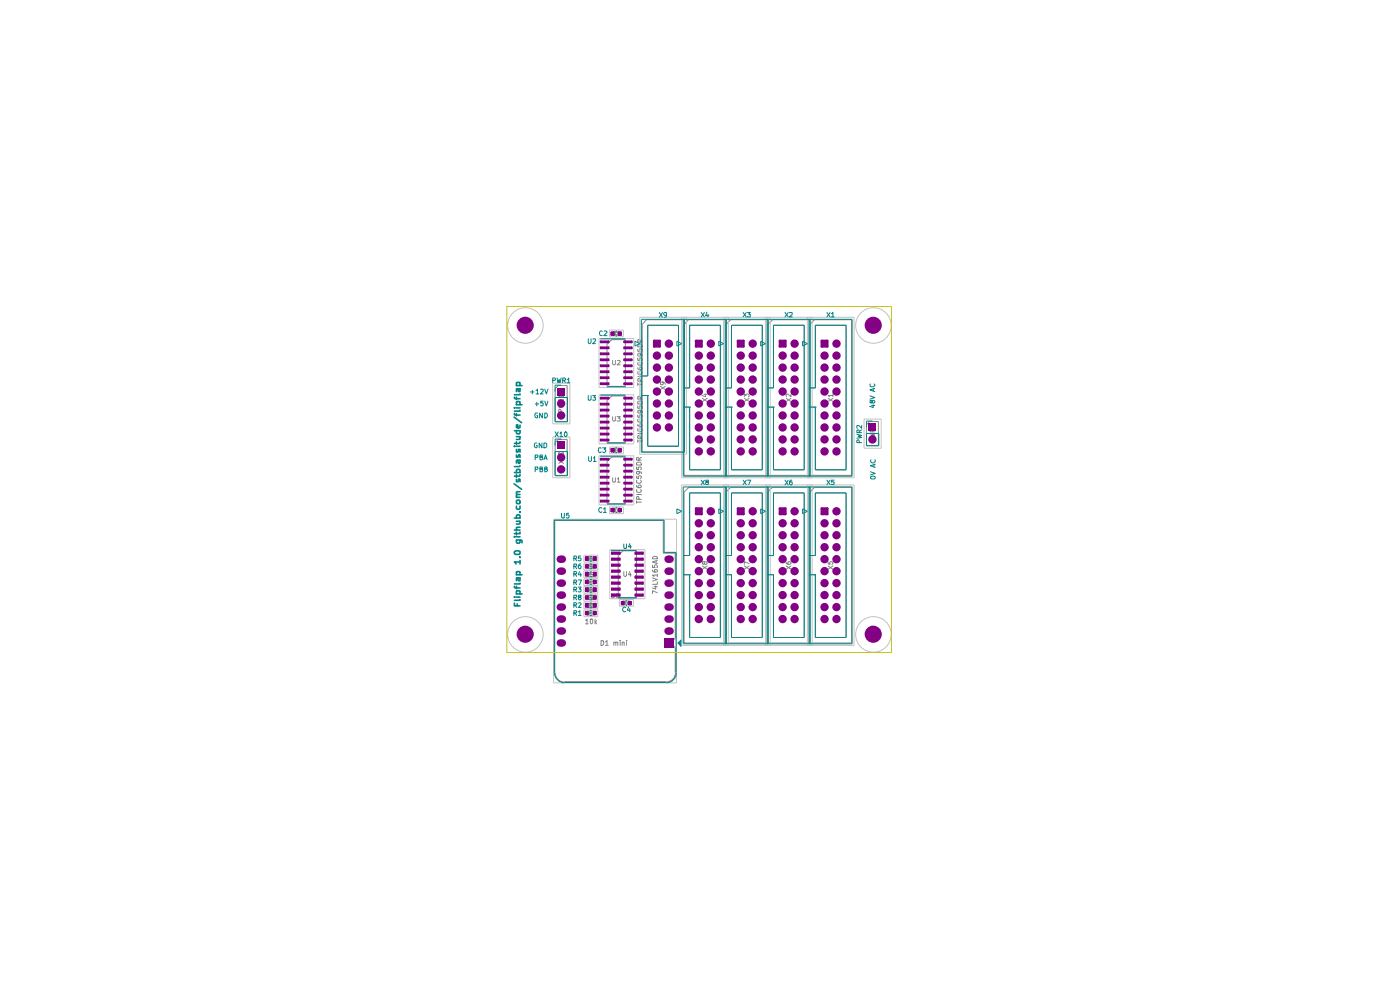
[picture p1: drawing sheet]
<svg xmlns="http://www.w3.org/2000/svg" width="297mm" height="210mm" viewBox="0 0 297 210" stroke-linecap="round" stroke-linejoin="round" font-family="sans-serif">
<g fill="none" stroke="#848484" stroke-width=".21">
<path d="M128.8 73l1-1h2.9v10h-3.9zM130 76.5v.7l.1 .2h.4l.1-.2v-.7M130 70.4h1.6v.7h-1.6zM130.7 70.7l-.2-.1v.4l.2-.1M130.8 70.7l.3-.1-.3 .4h.3M131 76.5h.5l.1 .2-.7 .7h.7M135.3 78l.1 .3 .7 .2 .2-.3-.2-.3h-.4l-.1 .2 .3 .4M135.3 75.9v.6h.4v-.6h.4l.2 .2v.3l-.2 .1M135.3 74.1v.4l.4 .1v-.5h.5l.1 .3-.2 .2M135.3 73.2l.6-.2 .4 .3v.3h-1zM135.3 79.8h1M135.4 78.8l-.1 .4 .2 .2h.6l.2-.3-.2-.3"/>
<path d="M135.4 76.9l-.1 .4 .2 .2h.6l.2-.4-.2-.2M135.7 74.9l.2 .2v.3l-.5 .1-.1-.4 .2-.2 .6 .1 .2 .4M135.8 72.6l-.1-.6-.4 .1v.5h1M136.2 79.8h1.2v-10.8h6.5v25.7h-6.5v-10.8M136.3 72l-.5 .4M145.1 68.8l.9-1h8v33M154 68.8l1-1h7.9v33M162.9 68.8l1-1h7.9v33M171.8 68.8l1-1h7.9v33h-35.6v-33h-7.9l-1 1v27h8.9M117.8 93.9l.6-.7h1.9v7.6h-2.5zM117.8 82.5l.6-.7h1.9v7.6h-2.5zM118.5 95.9l.8-.1 .2 .4-.2 .1h-.6h-.2z"/>
<path d="M118.5 85.7l1 .2-.7 .2 .7 .2-1 .2M118.5 97.6l1 .7M119 87.5v-.6h-.4l-.1 .6h1M119 85.3v-.6h-.4l-.1 .6h1M119.5 97h-1l.3 .4M119.5 84.1h-1l.3 .2M119.5 97.6l-1 .7M119.5 83.7v.6M119.5 96.8v.6M119.5 84.7l-.5 .3M128.8 84.9l1-.9h2.9v9.9h-3.9zM128.8 97.9l1-1h2.9v9.9h-3.9z"/>
<path d="M130 88.4v.8l.1 .1h.4l.1-.1v-.8M130 95.1h1.6v.8h-1.6zM130.7 95.4l-.3 .1 .3 .2M130.8 95.4h.3l-.2 .1 .2 .2h-.3M130.9 88.4h.7l-.4 .3 .4 .2-.1 .4-.6-.1M135 99.1v.5h.5v-.5h.4l.2 .1v.3l-.2 .1M135 98.2l.3-.2h.5l.3 .6h-1.1zM135.3 90v.3l.4 .2 .5-.1a.32 .32 0 0 0 0-.4 .32 .32 0 0 0-.4 0 .32 .32 0 0 0-.1 .4l.2 .1M135.3 88.1v.4l.4 .1v-.5h.5l.1 .3-.2 .2M135.3 86.1v.5h.4v-.5h.4l.2 .2v.2l-.2 .1M135.3 85.3l.2-.2h.6l.2 .6h-1zM135.3 81.2v.6"/>
<path d="M135.3 93.3v.5M135.3 81.5h1M135.3 93.6h1M135.3 91.9h1M135.4 90.9l-.1 .5a.52 .52 0 0 0 .6 .1 .52 .52 0 0 0 .3-.6h-.1M135.4 88.9l-.1 .5a.52 .52 0 0 0 .6 .2 .52 .52 0 0 0 .3-.6l-.1-.1M135.5 100l.1 .1v.4h-.6v-.4l.2-.1 .8 .2 .1 .3M135.5 97.6v-.4l-.1-.2-.4 .1v.5h1.1M135.7 87l.2 .1v.4h-.6v-.4l.2-.1 .7 .2 .1 .3M135.8 80.9l-.1-.6h-.2l-.2 .1v.5h1M135.8 93v-.5l-.2-.1-.3 .1v.5h1M135.8 84.7v-.5l-.2-.1-.3 .1v.5h1"/>
<path d="M136.1 97l-.6 .4M136.2 83.9h1.2M136.3 84.1l-.5 .3M137.4 83.9h.1M140.1 82l1 .6M140.5 81l.2 .3-.1 .3-.5-.1 .1-.4a.61 .61 0 0 1 .9 .4M141.1 82l-1 .6M145.1 82.3h1.2v-13.3h6.5v30.6h-6.5v-13.2M145.1 86.4h1.2M146.3 86.4h.1M149 84.5l1 .7M149.3 83.6h.7"/>
<path d="M149.7 83.6v.6l-.8-.3M150 84.5l-1 .7M154 82.3h1.2v-13.3h6.5v30.6h-6.5v-13.2M154 86.4h1.2M155.2 86.4h.1M157.9 84.2v-.6l.3 .3 .3-.3h.3l.1 .5-.2 .1M157.9 84.5l1 .7M158.9 84.5l-1 .7M162.9 82.3h1.2v-13.3h6.5v30.6h-6.5v-13.2M162.9 86.4h1.2M164.1 86.4h.1M166.8 84.5l1 .7"/>
<path d="M167.8 83.6v.6l-.8-.6h-.2l.1 .6M167.8 84.5l-1 .7M171.8 82.3h1.2v-13.3h6.5v30.6h-6.5v-13.2M171.8 86.4h1.2M173 86.4h.1M175.7 84.5l1 .7M176.7 83.9h-1l.2 .3M176.7 84.5l-1 .7M176.7 83.6v.6M184.5 89.4h1.8v5.1h-2.5v-4.4zM184.6 92l1 .3-.8 .2 .8 .1-1 .3M185.1 93.8l-.1-.6h-.3l-.1 .6h1"/>
<path d="M185.1 91.6l-.1-.5h-.3l-.1 .5h1M185.6 90.1v.7l-.8-.7-.2 .1 .1 .5M185.6 91.1l-.5 .3M124.5 118.1h1.7v.9h-1.7zM124.5 119.7h1.7v.9h-1.7zM125.1 118.6l.2-.2-.2-.1v.4M125.2 118.6l.1 .1M125.7 118.3h-.2l.2 .4h-.2M130 101.3v.8l.1 .2h.4l.1-.2v-.8M130 107.8h1.6v.8h-1.6zM130.7 108.1h-.2v.3h.2M130.8 108.2l.2-.1v.3"/>
<path d="M130.8 108.4h.3M131 101.6l.2-.3v1M131 102.3h.6M131.1 117.9l1.1-1.1h2.8v9.9h-3.9zM135 103v.3l.5 .2 .5-.1a.32 .32 0 0 0-.1-.5 .32 .32 0 0 0-.4 0 .32 .32 0 0 0 0 .5l.1 .1M135 101v.4l.5 .1v-.5h.5l.1 .3-.2 .2M135 106.3v.5M135 106.5h1.1M135 104.9h1.1M135.1 103.9l-.1 .4a.52 .52 0 0 0 .7 .2 .52 .52 0 0 0 .3-.6h-.1M135.1 101.9l-.1 .5a.52 .52 0 0 0 .7 .1 .52 .52 0 0 0 .3-.6h-.1M135.5 105.9v-.4l-.1-.2-.4 .1v.5h1.1"/>
<path d="M138.4 119.9v.5h.5v-.4l.4-.2 .1 .2v.4M138.4 118.3l.3-.3h.5l.2 .2v.3h-1zM139.2 119v.5M139.4 118.9l-1 .3 1 .3M145.1 117.9h1.2v-13.3h6.5v30.6h-6.5v-13.3M149.4 119.3l.2-.2 .4 .2-.1 .3-.3 .1-.3-.6-.3 .1v.4l.3 .1 .1-.2M154 117.9h1.2v-13.3h6.5v30.6h-6.5v-13.3M154 104.4l1-1h7.9v33M158.9 119.5l-1-.4v.6M162.9 117.9h1.2v-13.3h6.5v30.6h-6.5v-13.3M162.9 104.4l.9-1h8v33M166.8 119.2v.3l.4 .2 .5-.1 .1-.3-.5-.2-.2 .2 .2 .4"/>
<path d="M171.8 117.9h1.2v-13.3h6.5v30.6h-6.5v-13.3M171.8 104.4l1-1h7.9v33h-35.6v-32l1-1h7.9v33M175.7 119.2v.4l.4 .1v-.5h.5l.1 .3-.2 .2M124.2 131.6l.3-.3v1M124.2 132.3h.6M124.5 128h1.7v.9h-1.7zM124.5 129.6h1.7v.9h-1.7zM124.5 121.4h1.7v.9h-1.7zM124.5 123h1.7v.9h-1.7zM124.5 124.7h1.7v.9h-1.7zM124.5 126.3h1.7v.9h-1.7zM125.1 128.5l.2-.1v-.2h-.2v.4"/>
<path d="M125.1 130.1l.2-.2h-.2v.4M125.1 125.2l.2-.2-.2-.1v.4M125.1 126.8l.2-.2h-.2v.4M125.1 123.5l.2-.2h-.2v.4M125.1 121.9l.2-.2-.2-.1v.4M125.1 120.2l.2-.2h-.2v.4M125.2 128.5l.1 .1M125.2 130.1l.1 .2M125.2 125.2l.1 .1M125.2 126.8l.1 .2M125.2 123.5l.1 .2M125.2 121.9l.1 .1"/>
<path d="M125.2 120.2l.1 .2M125.3 131.3h.3l.1 .2v.6l-.1 .2-.4-.2zM125.4 124.9h.3v.4h-.3M125.4 123.3h.3l-.2 .4M125.5 128.3l.2-.1-.3 .4h.3M125.5 130l.1-.1v.4M125.5 126.8v-.2h.2l-.2 .4h.2l-.1-.2M125.5 130.3h.2M125.6 121.6l-.1 .3h.2M125.7 120h-.2v.4h.2v-.2h-.2M125.7 121.8v.2M126.2 131.3v1"/>
<path d="M126.3 131.9l.3 .4M126.6 131.7l-.4 .3M127.5 135.9h.4a.59 .59 0 0 1 .2 .6 .59 .59 0 0 1-.6 .4zM128.4 136.1l.4-.2v1M128.4 136.9h.6M129.7 125.9l.1 .9h.4l.1-.9M130.2 136.3l.4-.1v.7M130.2 136.2v.7M130.6 136.3l.5-.1v.7M131.2 125.9h-.4l-.1 .4 .4-.1 .2 .2-.1 .4-.5-.1M131.6 135.9v.1M131.6 136.2v.7"/>
<path d="M132 136.3l.4-.1v.7M132 136.2v.7M132.1 127.5h1.6v.8h-1.6zM132.3 121.2v.9l.2 .2 .4-.2v-.9M132.9 127.8h-.3v.3h.3M132.9 135.9v.1M132.9 136.2v.7M133.1 127.7v.3h.2M133.2 127.9v.2M133.6 121.2l-.3 .7h.6M133.8 121.6v.7M138.4 122.6l1 .3-1 .4"/>
<path d="M138.4 120.9l.3 .4h.7v-.5l-.5 .1v.3l.1 .1M138.8 124.5h.6M139.1 124.3v.7l-.7-.3M139.4 125.7l-1-.4v.6M139.4 123.4v.5h-1M139.4 122h-1l.4 .3M139.4 121.7v.6M145.1 121.9h1.2M146.3 121.9h.1M149 120.1l1 .6M150 120.1l-1 .6M154 121.9h1.2"/>
<path d="M155.2 121.9h.1M157.9 120.1l1 .6M158.9 120.1l-1 .6M162.9 121.9h1.2M164.1 121.9h.1M166.8 120.1l1 .6M167.8 120.1l-1 .6M171.8 121.9h1.2M173 121.9h.1M175.7 120.1l1 .6M176.7 120.1l-1 .6M117.7 142.7v-32.3h23v6.9h2.6v18.1l-1 1 1 1v5.3"/>
<path d="M117.8 142.7a2 2 0 0 0 1.9 2M119.7 144.6h21.6M143.3 142.7a2 2 0 0 1-2 2"/>
</g>
<g fill="none" stroke="#c2c2c2" stroke-width=".21">
<path d="M127.1 71.8h7.3v10.4h-7.3zM129.3 70h2.9v1.5h-2.9zM144.6 67.3v34h36.6v-34h-45.5v29h9.9v-29M153.5 67.3v34M154.5 67.3v34M162.4 67.3v34M163.4 67.3v34M171.3 67.3v34M172.3 67.3v34M117.3 81.3h3.6v8.6h-3.6zM117.3 92.7h3.6v8.6h-3.6zM127.1 83.7h7.3v10.4h-7.3z"/>
<path d="M127.1 96.7h7.3v10.4h-7.3zM129.3 94.8h2.9v1.5h-2.9zM183.3 88.9h3.6v6.2h-3.6zM117.4 110.1h26.1v34.8h-26.1zM123.9 117.8h2.9v1.4h-2.9zM123.9 119.5h2.9v1.4h-2.9zM129.3 107.5h2.9v1.5h-2.9zM129.4 116.6h7.4v10.4h-7.4zM144.6 102.9h36.6v34h-36.6zM153.5 102.9v34M154.5 102.9v34M162.4 102.9v34"/>
<path d="M163.4 102.9v34M171.3 102.9v34M172.3 102.9v34M123.9 126.1h2.9v1.4h-2.9zM123.9 121.1h2.9v1.4h-2.9zM123.9 122.8h2.9v1.4h-2.9zM123.9 124.4h2.9v1.4h-2.9zM123.9 127.7h2.9v1.4h-2.9zM123.9 129.4h2.9v1.4h-2.9zM131.4 127.2h3v1.4h-3z"/>
<circle cx="111.5" cy="69" r="3.8"/>
<circle cx="185.3" cy="69" r="3.8"/>
<circle cx="111.5" cy="134.6" r="3.8"/>
<circle cx="185.3" cy="134.6" r="3.8"/>
</g>
<g fill="none" stroke="#008484" stroke-width=".21">
<path d="M124.8 71.9v.8l.2 .2 .4-.3v-.7M125.8 72l.4-.1 .1 .4-.6 .6h.6M127.3 71.9h5.4M127.8 70.3a.45 .45 0 0 0-.6 .4 .45 .45 0 0 0 .6 .4M128.2 70.3l.3-.1 .3 .3-.7 .7h.7M130.6 70.3h.3M130.6 71.3h.3M134.7 72.4l1 .5-1 .5zM136.1 79.8h1.3v-10.8h6.5v25.7h-6.5v-10.8M139.9 66.3l.6 1M140.5 66.3l-.6 1M141.4 66.7l-.1 .2h-.3l-.2-.4 .2-.2 .4 .1v.7l-.4 .2"/>
<path d="M143.6 72.4l1 .5-1 .5zM144.9 67.7v33.3h35.9v-33.3h-44.7v28.2h9.1v-28.2M148.8 66.3l.6 .9M149.4 66.3l-.6 .9M149.9 66.2l-.2 .8h.7M150.2 66.6v.6M152.5 72.4l1 .5-1 .5zM153.8 67.7v33.3M154.1 67.7v33.3M157.6 66.3l.7 .9M158.3 66.3l-.7 .9M158.6 66.3h.6l-.4 .3 .4 .1v.4h-.6"/>
<path d="M161.4 72.4l1 .5-1 .5zM162.7 67.7v33.3M163 67.7v33.3M166.5 66.3l.7 .9M167.2 66.3l-.7 .9M167.5 66.4h.6v.3l-.6 .5h.6M170.3 72.4l1 .5-1 .5zM171.6 67.7v33.3M171.9 67.7v33.3M175.4 66.3l.7 .9M176.1 66.3l-.7 .9M176.4 66.5l.3-.2v.9"/>
<path d="M176.4 67.2h.6M112.5 83.1h.8M112.9 82.8v.8M113.5 97l.6-.1v-.3l-.6-.1v1M113.5 99.6h.5l.1-.2-.1-.3h-.5v1M113.5 85.7h.8M113.7 82.8l.3-.3v1.1M113.7 83.6h.6M113.9 94h-.4l-.1 .2v.5l.3 .3 .3-.2v-.3h-.2M113.9 85.3v.8M114 87.6h-.4a.52 .52 0 0 0-.1 .7 .52 .52 0 0 0 .5 .3v-.5h-.1M114.6 96.9h.4l.1-.3-.5-.1v1h.4l.1-.3-.2-.3"/>
<path d="M114.6 99.5h.4l.1-.4h-.5v1h.4l.1-.4-.2-.2M114.7 82.6l.4-.1 .1 .5-.6 .6h.6M115 94v1l-.6-1v1M115.1 87.6v1l-.6-1v1M115.2 85.1h-.5v.4h.5v.4l-.1 .2h-.3l-.1-.2M115.4 94h.4l.2 .2v.5l-.3 .3h-.3zM115.4 97.5l.3-1 .4 1M115.5 97.2h.5M115.6 82.5l.3 1.1 .3-1.1M115.6 85.1l.3 1 .3-1M115.6 87.6h.3l.3 .5-.4 .5h-.2zM115.6 99.5h.4v-.4h-.4v1h.3l.3-.3-.3-.3"/>
<path d="M117.3 80.7h.5l.1-.4-.6-.1v1M117.8 91.6l.6 1M117.8 84.3h2.6v5.2h-2.6zM117.8 95.8h2.6v5.1h-2.6zM118.2 80.2l.2 1 .2-.7 .2 .7 .2-1M118.4 91.6l-.6 1M118.8 91.9l.2-.3v1M118.8 92.6h.6M119 81.7h-1.2v1.4M119 93.1h-1.2v1.4M119.4 80.7h.5l.1-.4-.2-.1h-.4v1M119.6 80.7l.4 .5"/>
<path d="M119.8 91.7l.2-.1a.55 .55 0 0 1 .3 .5 .55 .55 0 0 1-.3 .5l-.3-.3zM120.3 80.5l.3-.3v1M120.3 81.2h.6M124.8 83.9v.9l.2 .1 .4-.2v-.8M124.9 96.9v.8l.2 .2 .4-.2v-.8M125.7 83.9h.6l-.3 .4 .3 .1v.4h-.6M125.9 97.2l.3-.3v1M125.9 97.9h.6M127.3 96.8h5.4M127.3 83.8h5.4M127.5 95.1l-.4-.1a.52 .52 0 0 0-.2 .6 .52 .52 0 0 0 .6 .3v-.1M127.8 95h.7l-.3 .3 .3 .2v.3l-.2 .2-.5-.2"/>
<path d="M128.8 94h3.9M128.8 82h3.9M130.6 96h.3M130.6 95h.3M136.1 83.9h1.3M137.4 83.9h.1M144.9 82.3h1.4v-13.3h6.5v30.6h-6.5v-13.2M144.9 86.4h1.4M146.3 86.4h.1M153.8 82.3h1.4v-13.3h6.5v30.6h-6.5v-13.2M153.8 86.4h1.4M155.2 86.4h.1"/>
<path d="M162.7 82.3h1.4v-13.3h6.5v30.6h-6.5v-13.2M162.7 86.4h1.4M164.1 86.4h.1M171.6 82.3h1.4v-13.3h6.5v30.6h-6.5v-13.2M171.6 86.4h1.4M173 86.4h.1M181.8 92.1l1 .3-.8 .1 .8 .3-1 .2M182.3 93.9l-.1-.5h-.4v.5h1M182.3 91.8v-.4l-.2-.2-.3 .1v.5h1M182.8 90.3v.5l-.6-.5h-.4l.1 .5M182.8 91.2l-.5 .3M183.8 91.9h2.6v2.7h-2.6z"/>
<path d="M184.6 84l1 .3-1 .4M184.7 81.4l-.1 .5 .2 .1h.5l.3-.2-.2-.4M184.7 97.5v.4l.4 .3 .6-.2-.1-.5M184.9 86h.7M185 85.1l.2-.2 .4 .2-.1 .3-.3 .1-.4-.6-.2 .1v.4l.2 .1 .2-.2M185.1 89.3h-1.3v1.4M185.2 85.8v.6l-.7-.2M185.2 82.5v.5M185.4 98.5v.6M185.6 82.4l-1 .3 1 .4M185.7 98.5l-1 .3 1 .3M161.7 104.6v30.6h-6.5"/>
<path d="M163 103.3v33.3M164.1 104.6h6.5v30.6h-6.5M166.5 101.9l.7 1M167.2 101.9l-.7 1M168 101.9h-.3l-.2 .4v.3l.4 .3 .2-.2v-.4l-.4-.1-.2 .2M170.3 107.9l1 .6-1 .5zM171.6 117.9h1.4v-13.3h6.5v30.6h-6.5v-13.3M171.6 103.3v33.3M171.9 103.3v33.3M175.4 101.9l.7 .9M176.1 101.9l-.7 .9M177 101.9h-.6v.4h.6v.4h-.6"/>
<path d="M184.7 100.1l1 .3-1 .4M184.7 101.1h.9l.1 .3-.2 .2h-.6l-.2-.3zM143.8 136.4l.6-.6v1.3zM144.9 136.6h35.9v-33.3h-18.1v33.3M146.3 135.2h6.5M164.1 121.9h.1M171.6 121.9h1.4M173 121.9h.1"/>
</g>
<g fill="none" stroke="#008484" stroke-width=".34">
<path d="M109 88.5l1.7 1.2M109.1 94.7h.1M109.1 91.4h1.2v.5l-.2 .1h-.4l-.1-.1v-.5M109.1 87.7v.3l.2 .1h1M109.1 86.5h.1M109.1 84.2v.3l.2 .1h1M109.6 96.5v.4l.1 .1 .3-.1v-.4h.3v.5M109.6 95.3v.5l.1 .1 .3-.2v-.4h.3v.6M109.6 84.2v.5M109.6 87.7v.5M109.6 93.7v.5M109.6 94.7h.7"/>
<path d="M109.6 92.6h.7M109.6 86.5h.7M109.8 97.6l.1 .5 .2 .2 .2-.1v-.6l-.7 .1v.5M109.8 82.5l.2 .6h.3v-.6h-.7v.6M110.2 92.6l.1 .5-.7 .1M110.3 98.8l-.2 .2h-1M110.3 93.7v.3l-.2 .1h-1M110.3 90.2v.5l-.2 .1-.5-.1v-.5l.2-.1 .2 .7M110.3 87v.2h-1.2M110.3 85.8v-.5h-.7v.5h1.1M110.3 83.6v.1h-1.2M110.3 81.8v-.6h-.7v.6h1.1"/>
<path d="M109 102.6l1.7 1.2M109.1 117l.5-.2 .6 .1 .1 .5-.2 .2h-.8l-.2-.2zM109.1 113.9h.1M109.1 109.9h1.2v-.5l-.2-.2h-.4l-.1 .2v.5M109.1 100.2h1.2v-.5l-.2-.1h-.4l-.1 .1v.5M109.1 112.4h1.2M109.6 107.4v.5l.1 .1h.4l.2-.1v-.5M109.6 106.3l.1-.2h.4l.2 .2v.4l-.2 .1h-.4l-.1-.1zM109.6 101.7v.5h.3l.1-.5 .1-.1 .2 .1v.5M109.6 100.7v.6M109.6 112.9v.6M109.6 113.9h.7"/>
<path d="M109.6 110.6h.7M109.6 105.5h.7M110.2 118.2h.1M110.2 110.6l.1 .5-.7 .1M110.2 108.6h.1M110.3 119.2h-1.2l.4 .4M110.3 114.6v.5l-.2 .1h-.4l-.1-.1v-.5h1l.1 .1v.4M110.3 112.9v.3h-1.2M110.3 111.8l-.7 .1v.5M110.3 104.9l-.7 .1v.5M110.3 104.3l-.7 .1v.4l.1 .1M110.3 100.7v.2l-.2 .1h-1"/>
<path d="M110.3 118.9v.7M109.1 127.9v.6h1.2M109.1 126.7h.1M109.1 124.4v.2l.2 .1h1M109.6 126.7h.7M109.6 124.4v.5M109.7 128.1v.4M109.8 122.6l.2 .6h.3v-.6h-.7v.6M110.3 127.2v.1h-1.2M110.3 126v-.6h-.7v.6h1.1M110.3 123.7v.2h-1.2M110.3 121.9v-.6h-.7v.6h1.1"/>
</g>
<path d="M143.8 136.4l.6-.6v1.3z" fill="#008484"/>
<g fill="none" stroke="#008484" stroke-width=".21">
<path d="M119.1 108.9v.7l.3 .3 .3-.1v-.9M120.6 108.9h-.4l-.1 .4h.5v.5h-.5M121.7 118.4h.6v-.3l-.1-.2h-.5v1.1M122 118.4l.3 .6M123.2 119.6h-.3l-.2 .5 .1 .5h.3l.2-.5-.2-.1-.4 .1M123.2 117.9h-.4l-.1 .5h.5l.1 .4-.2 .2-.4-.1M125.1 119h.5M125.1 118h.5M125.1 119.6h.5M127.7 107.8l-.4-.1-.3 .4 .3 .6 .4-.2M128 107.9l.4-.2v1M128 108.7h.6"/>
<path d="M128.8 106.9h3.9M129.6 116.8h5.4M130.6 108.7h.3M130.6 107.7h.3M132.3 115.4l.1 .9h.4l.1-.9M133.6 115.3l-.3 .7h.6M133.8 115.7v.6M143.6 107.9l1 .6-1 .5zM144.9 117.9h1.4v-13.3h6.5v30.6M148.8 101.9l.6 .9M149.4 101.9l-.6 .9M149.9 102.3l-.2-.3 .2-.1h.3l.1 .3-.6 .2 .2 .4 .4-.1v-.3l-.2-.1"/>
<path d="M152.5 107.9l1 .6-1 .5zM153.8 103.3v33.3M154.1 103.3v33.3M157.6 101.9l.7 .9M158.3 101.9l-.7 .9M158.6 101.9h.7l-.5 .9M161.4 107.9l1 .6-1 .5zM161.7 104.6h-6.5v13.3h-1.4M163 103.3h-18.1v33.3M164.1 104.6v13.3h-1.4M121.7 123.5h.6v-.3l-.1-.2h-.5v1M121.7 125h.6v-.3l-.1-.2h-.5v1.1"/>
<path d="M121.7 126.7h.5l.1-.1v-.4h-.6v1.1M121.7 121.7h.6v-.3l-.1-.2h-.5v1.1M121.7 120.1h.5l.1-.1v-.4h-.6v1M121.7 128.4h.6v-.4l-.1-.2h-.5v1.1M121.7 130h.5l.1-.1v-.4h-.6v1.1M122 123.5l.3 .5M122 125l.3 .6M122 126.7l.3 .6M122 121.7l.3 .6M122 120.1l.3 .5M122 128.4l.3 .5M122 130l.3 .6"/>
<path d="M122.7 123h.7l-.5 1M122.7 124.5h.6l-.4 .5h.3l.1 .4-.2 .2-.4-.1M122.7 127.9l.4-.1 .2 .2-.6 .9h.6M122.7 129.8l.3-.3v1.1M122.7 130.6h.6M122.9 126.7l-.2-.2 .1-.3h.4l.1 .3-.2 .2h-.3a.32 .32 0 0 0 .1 .5 .32 .32 0 0 0 .4-.4l-.2-.1M122.9 121.2l-.2 .7h.7M123.2 121.6v.7M125.1 122.9h.5M125.1 123.9h.5M125.1 122.3h.5M125.1 121.3h.5"/>
<path d="M125.1 120.6h.5M125.1 125.6h.5M125.1 124.6h.5M125.1 126.2h.5M125.1 127.3h.5M125.1 127.9h.5M125.1 128.9h.5M125.1 129.5h.5M125.1 130.6h.5M131.1 126.8h3.9M132.8 128.9a.47 .47 0 0 0-.7 .4 .47 .47 0 0 0 .7 .4M132.8 127.4h.2"/>
<path d="M132.8 128.4h.2M133.3 128.8l-.2 .7h.6M133.6 129.1v.7M144.9 121.9h1.4M146.3 121.9h.1M146.3 121.9v13.3M153.8 121.9h1.4M155.2 121.9h.1M155.2 121.9v13.3M162.7 121.9h1.4v13.3M117.6 142.7v-32.4h23.3v6.9h2.5v25.5M117.6 142.7a2.13 2.13 0 0 0 2.2 2.1"/>
<path d="M119.7 144.8h21.6M143.5 142.7a2.13 2.13 0 0 1-2.2 2.1"/>
</g>
<g fill="#840084">
<path d="M138.8 72.3h1.2v1.2h-1.2z"/>
<circle cx="141.9" cy="75.4" r=".89"/>
</g>
<path d="M138.8 72.3h1.2v1.2h-1.2z" fill="none" stroke="#840084" stroke-width=".51"/>
<g fill="#840084">
<path d="M174.3 72.3h1.2v1.2h-1.2z"/>
<circle cx="141.9" cy="72.9" r=".89"/>
<circle cx="139.4" cy="75.4" r=".89"/>
<circle cx="139.4" cy="90.7" r=".89"/>
<circle cx="139.4" cy="85.6" r=".89"/>
<circle cx="141.9" cy="85.6" r=".89"/>
<circle cx="139.4" cy="88.1" r=".89"/>
<circle cx="141.9" cy="88.1" r=".89"/>
<circle cx="141.9" cy="90.7" r=".89"/>
<circle cx="139.4" cy="78" r=".89"/>
<circle cx="141.9" cy="78" r=".89"/>
<circle cx="139.4" cy="80.5" r=".89"/>
<circle cx="141.9" cy="80.5" r=".89"/>
<circle cx="139.4" cy="83.1" r=".89"/>
<circle cx="141.9" cy="83.1" r=".89"/>
<circle cx="159.7" cy="93.2" r=".89"/>
<circle cx="166" cy="93.2" r=".89"/>
<circle cx="166" cy="95.8" r=".89"/>
<circle cx="168.6" cy="93.2" r=".89"/>
<circle cx="168.6" cy="95.8" r=".89"/>
<circle cx="159.7" cy="95.8" r=".89"/>
<circle cx="150.8" cy="95.8" r=".89"/>
<circle cx="157.1" cy="93.2" r=".89"/>
<circle cx="148.2" cy="93.2" r=".89"/>
<circle cx="148.2" cy="95.8" r=".89"/>
<circle cx="150.8" cy="93.2" r=".89"/>
<circle cx="157.1" cy="95.8" r=".89"/>
<circle cx="185.2" cy="69" r="1.82"/>
</g>
<path d="M174.3 72.3h1.2v1.2h-1.2z" fill="none" stroke="#840084" stroke-width=".51"/>
<g fill="#840084">
<path d="M165.4 72.3h1.2v1.2h-1.2z"/>
<circle cx="177.5" cy="72.9" r=".89"/>
<circle cx="177.5" cy="75.4" r=".89"/>
<circle cx="174.9" cy="83.1" r=".89"/>
<circle cx="174.9" cy="85.6" r=".89"/>
<circle cx="174.9" cy="88.1" r=".89"/>
<circle cx="177.5" cy="85.6" r=".89"/>
<circle cx="177.5" cy="83.1" r=".89"/>
<circle cx="168.6" cy="75.4" r=".89"/>
</g>
<path d="M165.4 72.3h1.2v1.2h-1.2z" fill="none" stroke="#840084" stroke-width=".51"/>
<g fill="#840084">
<path d="M184.2 89.8h1.7v1.7h-1.7z"/>
<path d="M156.5 72.3h1.2v1.2h-1.2z"/>
<circle cx="168.6" cy="72.9" r=".89"/>
<circle cx="166" cy="75.4" r=".89"/>
<circle cx="166" cy="78" r=".89"/>
<circle cx="168.6" cy="78" r=".89"/>
<circle cx="166" cy="80.5" r=".89"/>
<circle cx="168.6" cy="80.5" r=".89"/>
<circle cx="166" cy="83.1" r=".89"/>
<circle cx="174.9" cy="78" r=".89"/>
<circle cx="174.9" cy="80.5" r=".89"/>
<circle cx="174.9" cy="75.4" r=".89"/>
<circle cx="177.5" cy="78" r=".89"/>
<circle cx="177.5" cy="80.5" r=".89"/>
<circle cx="168.6" cy="83.1" r=".89"/>
<circle cx="166" cy="85.6" r=".89"/>
<circle cx="168.6" cy="85.6" r=".89"/>
<circle cx="166" cy="88.1" r=".89"/>
<circle cx="166" cy="90.7" r=".89"/>
<circle cx="168.6" cy="88.1" r=".89"/>
<circle cx="168.6" cy="90.7" r=".89"/>
<circle cx="174.9" cy="90.7" r=".89"/>
<circle cx="177.5" cy="88.1" r=".89"/>
<circle cx="177.5" cy="90.7" r=".89"/>
<circle cx="159.7" cy="75.4" r=".89"/>
</g>
<path d="M156.5 72.3h1.2v1.2h-1.2z" fill="none" stroke="#840084" stroke-width=".51"/>
<g fill="#840084">
<path d="M147.7 72.3h1.1v1.2h-1.1z"/>
<circle cx="159.7" cy="72.9" r=".89"/>
<circle cx="157.1" cy="75.4" r=".89"/>
<circle cx="157.1" cy="78" r=".89"/>
<circle cx="159.7" cy="78" r=".89"/>
<circle cx="157.1" cy="80.5" r=".89"/>
<circle cx="159.7" cy="80.5" r=".89"/>
<circle cx="157.1" cy="83.1" r=".89"/>
<circle cx="159.7" cy="83.1" r=".89"/>
<circle cx="157.1" cy="90.7" r=".89"/>
<circle cx="157.1" cy="85.6" r=".89"/>
<circle cx="159.7" cy="85.6" r=".89"/>
<circle cx="157.1" cy="88.1" r=".89"/>
<circle cx="159.7" cy="88.1" r=".89"/>
<circle cx="159.7" cy="90.7" r=".89"/>
<circle cx="150.8" cy="75.4" r=".89"/>
</g>
<path d="M147.7 72.3h1.1v1.2h-1.1z" fill="none" stroke="#840084" stroke-width=".51"/>
<g fill="#840084">
<path d="M174.3 107.9h1.2v1.1h-1.2z"/>
<circle cx="150.8" cy="72.9" r=".89"/>
<circle cx="148.2" cy="75.4" r=".89"/>
<circle cx="148.2" cy="78" r=".89"/>
<circle cx="150.8" cy="78" r=".89"/>
<circle cx="148.2" cy="80.5" r=".89"/>
<circle cx="150.8" cy="80.5" r=".89"/>
<circle cx="148.2" cy="83.1" r=".89"/>
<circle cx="150.8" cy="83.1" r=".89"/>
<circle cx="148.2" cy="90.7" r=".89"/>
<circle cx="148.2" cy="85.6" r=".89"/>
<circle cx="150.8" cy="85.6" r=".89"/>
<circle cx="148.2" cy="88.1" r=".89"/>
<circle cx="150.8" cy="88.1" r=".89"/>
<circle cx="150.8" cy="90.7" r=".89"/>
<circle cx="177.5" cy="95.8" r=".89"/>
<circle cx="177.5" cy="93.2" r=".89"/>
<circle cx="174.9" cy="93.2" r=".89"/>
<circle cx="174.9" cy="95.8" r=".89"/>
</g>
<path d="M174.3 107.9h1.2v1.1h-1.2z" fill="none" stroke="#840084" stroke-width=".51"/>
<g fill="#840084">
<path d="M127.4 99.8h1.7v.3h-1.7z"/>
<circle cx="185.1" cy="93.2" r=".89"/>
<circle cx="185.2" cy="134.5" r="1.82"/>
<circle cx="174.9" cy="128.8" r=".89"/>
<circle cx="177.5" cy="128.8" r=".89"/>
<circle cx="174.9" cy="131.3" r=".89"/>
<circle cx="177.5" cy="131.3" r=".89"/>
<circle cx="177.5" cy="108.5" r=".89"/>
<circle cx="174.9" cy="111" r=".89"/>
<circle cx="177.5" cy="111" r=".89"/>
<circle cx="174.9" cy="113.5" r=".89"/>
<circle cx="177.5" cy="113.5" r=".89"/>
<circle cx="174.9" cy="116.1" r=".89"/>
<circle cx="177.5" cy="116.1" r=".89"/>
<circle cx="174.9" cy="118.6" r=".89"/>
<circle cx="177.5" cy="118.6" r=".89"/>
<circle cx="174.9" cy="121.2" r=".89"/>
<circle cx="177.5" cy="121.2" r=".89"/>
<circle cx="174.9" cy="123.7" r=".89"/>
<circle cx="177.5" cy="123.7" r=".89"/>
<circle cx="174.9" cy="126.2" r=".89"/>
<circle cx="177.5" cy="126.2" r=".89"/>
</g>
<path d="M127.4 99.8h1.7v.3h-1.7z" fill="none" stroke="#840084" stroke-width=".34"/>
<path d="M127.4 97.3h1.7v.2h-1.7z" fill="#840084"/>
<path d="M127.4 97.3h1.7v.2h-1.7z" fill="none" stroke="#840084" stroke-width=".34"/>
<path d="M127.4 98.5h1.7v.3h-1.7z" fill="#840084"/>
<path d="M127.4 98.5h1.7v.3h-1.7z" fill="none" stroke="#840084" stroke-width=".34"/>
<g fill="#840084">
<path d="M127.4 101.1h1.7v.2h-1.7z"/>
<circle cx="119" cy="97" r=".89"/>
<circle cx="119" cy="99.6" r=".89"/>
</g>
<path d="M127.4 101.1h1.7v.2h-1.7z" fill="none" stroke="#840084" stroke-width=".34"/>
<path d="M131.3 107.9h.4v.6h-.4z" fill="#840084"/>
<path d="M131.3 107.9h.4v.6h-.4z" fill="none" stroke="#840084" stroke-width=".42"/>
<path d="M127.4 104.9h1.7v.3h-1.7z" fill="#840084"/>
<path d="M127.4 104.9h1.7v.3h-1.7z" fill="none" stroke="#840084" stroke-width=".34"/>
<path d="M127.4 102.4h1.7v.2h-1.7z" fill="#840084"/>
<path d="M127.4 102.4h1.7v.2h-1.7z" fill="none" stroke="#840084" stroke-width=".34"/>
<path d="M127.4 103.6h1.7v.3h-1.7z" fill="#840084"/>
<path d="M127.4 103.6h1.7v.3h-1.7z" fill="none" stroke="#840084" stroke-width=".34"/>
<path d="M127.4 106.2h1.7v.2h-1.7z" fill="#840084"/>
<path d="M127.4 106.2h1.7v.2h-1.7z" fill="none" stroke="#840084" stroke-width=".34"/>
<path d="M132.4 99.8h1.6v.3h-1.6z" fill="#840084"/>
<path d="M132.4 99.8h1.6v.3h-1.6z" fill="none" stroke="#840084" stroke-width=".34"/>
<path d="M132.4 98.5h1.6v.3h-1.6z" fill="#840084"/>
<path d="M132.4 98.5h1.6v.3h-1.6z" fill="none" stroke="#840084" stroke-width=".34"/>
<path d="M132.4 106.2h1.6v.2h-1.6z" fill="#840084"/>
<path d="M132.4 106.2h1.6v.2h-1.6z" fill="none" stroke="#840084" stroke-width=".34"/>
<path d="M132.4 104.9h1.6v.3h-1.6z" fill="#840084"/>
<path d="M132.4 104.9h1.6v.3h-1.6z" fill="none" stroke="#840084" stroke-width=".34"/>
<path d="M132.4 103.6h1.6v.3h-1.6z" fill="#840084"/>
<path d="M132.4 103.6h1.6v.3h-1.6z" fill="none" stroke="#840084" stroke-width=".34"/>
<path d="M132.4 102.4h1.6v.2h-1.6z" fill="#840084"/>
<path d="M132.4 102.4h1.6v.2h-1.6z" fill="none" stroke="#840084" stroke-width=".34"/>
<path d="M132.4 101.1h1.6v.2h-1.6z" fill="#840084"/>
<path d="M132.4 101.1h1.6v.2h-1.6z" fill="none" stroke="#840084" stroke-width=".34"/>
<path d="M132.4 97.3h1.6v.2h-1.6z" fill="#840084"/>
<path d="M132.4 97.3h1.6v.2h-1.6z" fill="none" stroke="#840084" stroke-width=".34"/>
<path d="M129.7 107.9h.5v.6h-.5z" fill="#840084"/>
<path d="M129.7 107.9h.5v.6h-.5z" fill="none" stroke="#840084" stroke-width=".42"/>
<path d="M129.8 117.2h1.7v.3h-1.7z" fill="#840084"/>
<path d="M129.8 117.2h1.7v.3h-1.7z" fill="none" stroke="#840084" stroke-width=".34"/>
<path d="M129.8 118.4h1.7v.4h-1.7z" fill="#840084"/>
<path d="M129.8 118.4h1.7v.4h-1.7z" fill="none" stroke="#840084" stroke-width=".34"/>
<path d="M129.8 119.7h1.7v.4h-1.7z" fill="#840084"/>
<path d="M129.8 119.7h1.7v.4h-1.7z" fill="none" stroke="#840084" stroke-width=".34"/>
<path d="M129.8 121h1.7v.3h-1.7z" fill="#840084"/>
<path d="M129.8 121h1.7v.3h-1.7z" fill="none" stroke="#840084" stroke-width=".34"/>
<path d="M129.8 122.3h1.7v.3h-1.7z" fill="#840084"/>
<path d="M129.8 122.3h1.7v.3h-1.7z" fill="none" stroke="#840084" stroke-width=".34"/>
<path d="M134.8 123.5h1.6v.4h-1.6z" fill="#840084"/>
<path d="M134.8 123.5h1.6v.4h-1.6z" fill="none" stroke="#840084" stroke-width=".34"/>
<path d="M134.8 122.3h1.6v.3h-1.6z" fill="#840084"/>
<path d="M134.8 122.3h1.6v.3h-1.6z" fill="none" stroke="#840084" stroke-width=".34"/>
<path d="M134.8 121h1.6v.3h-1.6z" fill="#840084"/>
<path d="M134.8 121h1.6v.3h-1.6z" fill="none" stroke="#840084" stroke-width=".34"/>
<path d="M134.8 119.7h1.6v.4h-1.6z" fill="#840084"/>
<path d="M134.8 119.7h1.6v.4h-1.6z" fill="none" stroke="#840084" stroke-width=".34"/>
<path d="M134.8 118.4h1.6v.4h-1.6z" fill="#840084"/>
<path d="M134.8 118.4h1.6v.4h-1.6z" fill="none" stroke="#840084" stroke-width=".34"/>
<path d="M134.8 117.2h1.6v.3h-1.6z" fill="#840084"/>
<path d="M134.8 117.2h1.6v.3h-1.6z" fill="none" stroke="#840084" stroke-width=".34"/>
<g fill="#840084">
<path d="M118.2 93.6h1.7v1.7h-1.7z"/>
<path d="M127.4 86.9h1.7v.2h-1.7z"/>
<circle cx="119" cy="88.1" r=".89"/>
</g>
<path d="M127.4 86.9h1.7v.2h-1.7z" fill="none" stroke="#840084" stroke-width=".34"/>
<path d="M127.4 88.1h1.7v.3h-1.7z" fill="#840084"/>
<path d="M127.4 88.1h1.7v.3h-1.7z" fill="none" stroke="#840084" stroke-width=".34"/>
<path d="M127.4 72.4h1.7v.2h-1.7z" fill="#840084"/>
<path d="M127.4 72.4h1.7v.2h-1.7z" fill="none" stroke="#840084" stroke-width=".34"/>
<path d="M127.4 73.7h1.7v.2h-1.7z" fill="#840084"/>
<path d="M127.4 73.7h1.7v.2h-1.7z" fill="none" stroke="#840084" stroke-width=".34"/>
<path d="M127.4 74.9h1.7v.3h-1.7z" fill="#840084"/>
<path d="M127.4 74.9h1.7v.3h-1.7z" fill="none" stroke="#840084" stroke-width=".34"/>
<path d="M127.4 76.2h1.7v.3h-1.7z" fill="#840084"/>
<path d="M127.4 76.2h1.7v.3h-1.7z" fill="none" stroke="#840084" stroke-width=".34"/>
<path d="M127.4 77.5h1.7v.2h-1.7z" fill="#840084"/>
<path d="M127.4 77.5h1.7v.2h-1.7z" fill="none" stroke="#840084" stroke-width=".34"/>
<g fill="#840084">
<path d="M129.7 70.5h.5v.5h-.5z"/>
<circle cx="111.4" cy="69" r="1.82"/>
</g>
<path d="M129.7 70.5h.5v.5h-.5z" fill="none" stroke="#840084" stroke-width=".42"/>
<path d="M132.4 81.3h1.6v.2h-1.6z" fill="#840084"/>
<path d="M132.4 81.3h1.6v.2h-1.6z" fill="none" stroke="#840084" stroke-width=".34"/>
<path d="M132.4 80h1.6v.3h-1.6z" fill="#840084"/>
<path d="M132.4 80h1.6v.3h-1.6z" fill="none" stroke="#840084" stroke-width=".34"/>
<path d="M132.4 78.7h1.6v.3h-1.6z" fill="#840084"/>
<path d="M132.4 78.7h1.6v.3h-1.6z" fill="none" stroke="#840084" stroke-width=".34"/>
<path d="M132.4 77.5h1.6v.2h-1.6z" fill="#840084"/>
<path d="M132.4 77.5h1.6v.2h-1.6z" fill="none" stroke="#840084" stroke-width=".34"/>
<path d="M132.4 76.2h1.6v.3h-1.6z" fill="#840084"/>
<path d="M132.4 76.2h1.6v.3h-1.6z" fill="none" stroke="#840084" stroke-width=".34"/>
<path d="M127.4 78.7h1.7v.3h-1.7z" fill="#840084"/>
<path d="M127.4 78.7h1.7v.3h-1.7z" fill="none" stroke="#840084" stroke-width=".34"/>
<path d="M127.4 80h1.7v.3h-1.7z" fill="#840084"/>
<path d="M127.4 80h1.7v.3h-1.7z" fill="none" stroke="#840084" stroke-width=".34"/>
<path d="M127.4 81.3h1.7v.2h-1.7z" fill="#840084"/>
<path d="M127.4 81.3h1.7v.2h-1.7z" fill="none" stroke="#840084" stroke-width=".34"/>
<g fill="#840084">
<path d="M118.2 82.2h1.7v1.7h-1.7z"/>
<path d="M127.4 84.3h1.7v.3h-1.7z"/>
<circle cx="119" cy="85.6" r=".89"/>
</g>
<path d="M127.4 84.3h1.7v.3h-1.7z" fill="none" stroke="#840084" stroke-width=".34"/>
<path d="M127.4 85.6h1.7v.2h-1.7z" fill="#840084"/>
<path d="M127.4 85.6h1.7v.2h-1.7z" fill="none" stroke="#840084" stroke-width=".34"/>
<path d="M132.4 93.2h1.6v.3h-1.6z" fill="#840084"/>
<path d="M132.4 93.2h1.6v.3h-1.6z" fill="none" stroke="#840084" stroke-width=".34"/>
<path d="M132.4 91.9h1.6v.3h-1.6z" fill="#840084"/>
<path d="M132.4 91.9h1.6v.3h-1.6z" fill="none" stroke="#840084" stroke-width=".34"/>
<path d="M132.4 90.7h1.6v.2h-1.6z" fill="#840084"/>
<path d="M132.4 90.7h1.6v.2h-1.6z" fill="none" stroke="#840084" stroke-width=".34"/>
<path d="M132.4 89.4h1.6v.3h-1.6z" fill="#840084"/>
<path d="M132.4 89.4h1.6v.3h-1.6z" fill="none" stroke="#840084" stroke-width=".34"/>
<path d="M132.4 88.1h1.6v.3h-1.6z" fill="#840084"/>
<path d="M132.4 88.1h1.6v.3h-1.6z" fill="none" stroke="#840084" stroke-width=".34"/>
<path d="M132.4 86.9h1.6v.2h-1.6z" fill="#840084"/>
<path d="M132.4 86.9h1.6v.2h-1.6z" fill="none" stroke="#840084" stroke-width=".34"/>
<path d="M132.4 85.6h1.6v.2h-1.6z" fill="#840084"/>
<path d="M132.4 85.6h1.6v.2h-1.6z" fill="none" stroke="#840084" stroke-width=".34"/>
<path d="M132.4 84.3h1.6v.3h-1.6z" fill="#840084"/>
<path d="M132.4 84.3h1.6v.3h-1.6z" fill="none" stroke="#840084" stroke-width=".34"/>
<path d="M127.4 89.4h1.7v.3h-1.7z" fill="#840084"/>
<path d="M127.4 89.4h1.7v.3h-1.7z" fill="none" stroke="#840084" stroke-width=".34"/>
<path d="M127.4 90.7h1.7v.2h-1.7z" fill="#840084"/>
<path d="M127.4 90.7h1.7v.2h-1.7z" fill="none" stroke="#840084" stroke-width=".34"/>
<path d="M127.4 91.9h1.7v.3h-1.7z" fill="#840084"/>
<path d="M127.4 91.9h1.7v.3h-1.7z" fill="none" stroke="#840084" stroke-width=".34"/>
<path d="M127.4 93.2h1.7v.3h-1.7z" fill="#840084"/>
<path d="M127.4 93.2h1.7v.3h-1.7z" fill="none" stroke="#840084" stroke-width=".34"/>
<path d="M129.7 95.2h.5v.6h-.5z" fill="#840084"/>
<path d="M129.7 95.2h.5v.6h-.5z" fill="none" stroke="#840084" stroke-width=".42"/>
<path d="M131.3 95.2h.4v.6h-.4z" fill="#840084"/>
<path d="M131.3 95.2h.4v.6h-.4z" fill="none" stroke="#840084" stroke-width=".42"/>
<path d="M132.4 74.9h1.6v.3h-1.6z" fill="#840084"/>
<path d="M132.4 74.9h1.6v.3h-1.6z" fill="none" stroke="#840084" stroke-width=".34"/>
<path d="M132.4 73.7h1.6v.2h-1.6z" fill="#840084"/>
<path d="M132.4 73.7h1.6v.2h-1.6z" fill="none" stroke="#840084" stroke-width=".34"/>
<path d="M132.4 72.4h1.6v.2h-1.6z" fill="#840084"/>
<path d="M132.4 72.4h1.6v.2h-1.6z" fill="none" stroke="#840084" stroke-width=".34"/>
<path d="M131.3 70.5h.4v.5h-.4z" fill="#840084"/>
<path d="M131.3 70.5h.4v.5h-.4z" fill="none" stroke="#840084" stroke-width=".42"/>
<g fill="#840084">
<circle cx="157.1" cy="121.2" r=".89"/>
<circle cx="159.7" cy="121.2" r=".89"/>
<circle cx="157.1" cy="123.7" r=".89"/>
<circle cx="159.7" cy="123.7" r=".89"/>
<circle cx="157.1" cy="126.2" r=".89"/>
<circle cx="159.7" cy="126.2" r=".89"/>
<circle cx="157.1" cy="128.8" r=".89"/>
<circle cx="159.7" cy="128.8" r=".89"/>
<circle cx="157.1" cy="131.3" r=".89"/>
<circle cx="159.7" cy="131.3" r=".89"/>
<circle cx="150.8" cy="113.5" r=".89"/>
<circle cx="148.2" cy="116.1" r=".89"/>
<circle cx="150.8" cy="116.1" r=".89"/>
<circle cx="148.2" cy="118.6" r=".89"/>
<circle cx="150.8" cy="118.6" r=".89"/>
<circle cx="148.2" cy="121.2" r=".89"/>
<circle cx="150.8" cy="121.2" r=".89"/>
<circle cx="148.2" cy="123.7" r=".89"/>
<circle cx="150.8" cy="123.7" r=".89"/>
<circle cx="148.2" cy="126.2" r=".89"/>
<circle cx="150.8" cy="126.2" r=".89"/>
<circle cx="148.2" cy="128.8" r=".89"/>
<circle cx="150.8" cy="128.8" r=".89"/>
<circle cx="148.2" cy="131.3" r=".89"/>
<circle cx="150.8" cy="131.3" r=".89"/>
</g>
<path d="M141.7 118.6h.5M141.7 121.2h.5M141.7 123.7h.5M141.7 126.2h.5M141.7 128.8h.5M141.7 131.3h.5M141.7 133.9h.5" fill="none" stroke="#840084" stroke-width="1.6"/>
<g fill="#840084">
<path d="M140.9 135.4h2v2h-2z"/>
<path d="M156.5 107.9h1.2v1.1h-1.2z"/>
</g>
<path d="M156.5 107.9h1.2v1.1h-1.2z" fill="none" stroke="#840084" stroke-width=".51"/>
<g fill="#840084">
<path d="M147.7 107.9h1.1v1.1h-1.1z"/>
<circle cx="159.7" cy="108.5" r=".89"/>
<circle cx="157.1" cy="111" r=".89"/>
<circle cx="159.7" cy="111" r=".89"/>
<circle cx="157.1" cy="113.5" r=".89"/>
<circle cx="159.7" cy="113.5" r=".89"/>
<circle cx="157.1" cy="116.1" r=".89"/>
<circle cx="159.7" cy="116.1" r=".89"/>
<circle cx="157.1" cy="118.6" r=".89"/>
<circle cx="159.7" cy="118.6" r=".89"/>
</g>
<path d="M147.7 107.9h1.1v1.1h-1.1z" fill="none" stroke="#840084" stroke-width=".51"/>
<g fill="#840084">
<path d="M165.4 107.9h1.2v1.1h-1.2z"/>
<circle cx="150.8" cy="108.5" r=".89"/>
<circle cx="148.2" cy="111" r=".89"/>
<circle cx="150.8" cy="111" r=".89"/>
<circle cx="148.2" cy="113.5" r=".89"/>
</g>
<path d="M165.4 107.9h1.2v1.1h-1.2z" fill="none" stroke="#840084" stroke-width=".51"/>
<g fill="#840084">
<circle cx="168.6" cy="108.5" r=".89"/>
<circle cx="166" cy="111" r=".89"/>
<circle cx="168.6" cy="111" r=".89"/>
<circle cx="166" cy="113.5" r=".89"/>
<circle cx="168.6" cy="113.5" r=".89"/>
<circle cx="166" cy="116.1" r=".89"/>
<circle cx="168.6" cy="116.1" r=".89"/>
<circle cx="166" cy="118.6" r=".89"/>
<circle cx="168.6" cy="118.6" r=".89"/>
<circle cx="166" cy="121.2" r=".89"/>
<circle cx="168.6" cy="121.2" r=".89"/>
<circle cx="166" cy="123.7" r=".89"/>
<circle cx="168.6" cy="123.7" r=".89"/>
<circle cx="166" cy="126.2" r=".89"/>
<circle cx="168.6" cy="126.2" r=".89"/>
<circle cx="166" cy="128.8" r=".89"/>
<circle cx="168.6" cy="128.8" r=".89"/>
<circle cx="166" cy="131.3" r=".89"/>
<circle cx="168.6" cy="131.3" r=".89"/>
<circle cx="111.4" cy="134.5" r="1.82"/>
</g>
<path d="M118.9 136.4h.4M118.9 133.9h.4M118.9 131.3h.4M118.9 128.8h.4" fill="none" stroke="#840084" stroke-width="1.6"/>
<path d="M133.4 127.7h.5v.5h-.5z" fill="#840084"/>
<path d="M133.4 127.7h.5v.5h-.5z" fill="none" stroke="#840084" stroke-width=".42"/>
<path d="M129.8 123.5h1.7v.4h-1.7z" fill="#840084"/>
<path d="M129.8 123.5h1.7v.4h-1.7z" fill="none" stroke="#840084" stroke-width=".34"/>
<path d="M134.8 126.1h1.6v.3h-1.6z" fill="#840084"/>
<path d="M134.8 126.1h1.6v.3h-1.6z" fill="none" stroke="#840084" stroke-width=".34"/>
<path d="M134.8 124.8h1.6v.3h-1.6z" fill="#840084"/>
<path d="M134.8 124.8h1.6v.3h-1.6z" fill="none" stroke="#840084" stroke-width=".34"/>
<path d="M131.9 127.7h.4v.5h-.4z" fill="#840084"/>
<path d="M131.9 127.7h.4v.5h-.4z" fill="none" stroke="#840084" stroke-width=".42"/>
<path d="M129.8 124.8h1.7v.3h-1.7z" fill="#840084"/>
<path d="M129.8 124.8h1.7v.3h-1.7z" fill="none" stroke="#840084" stroke-width=".34"/>
<path d="M129.8 126.1h1.7v.3h-1.7z" fill="#840084"/>
<path d="M129.8 126.1h1.7v.3h-1.7z" fill="none" stroke="#840084" stroke-width=".34"/>
<path d="M126 123.2h.4v.5h-.4z" fill="#840084"/>
<path d="M126 123.2h.4v.5h-.4z" fill="none" stroke="#840084" stroke-width=".42"/>
<path d="M118.9 126.2h.4M118.9 123.7h.4M118.9 121.2h.4" fill="none" stroke="#840084" stroke-width="1.6"/>
<path d="M124.3 124.8h.4v.6h-.4z" fill="#840084"/>
<path d="M124.3 124.8h.4v.6h-.4z" fill="none" stroke="#840084" stroke-width=".42"/>
<path d="M124.3 126.5h.4v.5h-.4z" fill="#840084"/>
<path d="M124.3 126.5h.4v.5h-.4z" fill="none" stroke="#840084" stroke-width=".42"/>
<path d="M124.3 121.5h.4v.6h-.4z" fill="#840084"/>
<path d="M124.3 121.5h.4v.6h-.4z" fill="none" stroke="#840084" stroke-width=".42"/>
<path d="M118.9 118.6h.4" fill="none" stroke="#840084" stroke-width="1.6"/>
<path d="M124.3 123.2h.4v.5h-.4z" fill="#840084"/>
<path d="M124.3 123.2h.4v.5h-.4z" fill="none" stroke="#840084" stroke-width=".42"/>
<path d="M124.3 118.2h.4v.6h-.4z" fill="#840084"/>
<path d="M124.3 118.2h.4v.6h-.4z" fill="none" stroke="#840084" stroke-width=".42"/>
<path d="M126 118.2h.4v.6h-.4z" fill="#840084"/>
<path d="M126 118.2h.4v.6h-.4z" fill="none" stroke="#840084" stroke-width=".42"/>
<path d="M126 121.5h.4v.6h-.4z" fill="#840084"/>
<path d="M126 121.5h.4v.6h-.4z" fill="none" stroke="#840084" stroke-width=".42"/>
<path d="M126 119.9h.4v.5h-.4z" fill="#840084"/>
<path d="M126 119.9h.4v.5h-.4z" fill="none" stroke="#840084" stroke-width=".42"/>
<path d="M124.3 119.9h.4v.5h-.4z" fill="#840084"/>
<path d="M124.3 119.9h.4v.5h-.4z" fill="none" stroke="#840084" stroke-width=".42"/>
<path d="M126 124.8h.4v.6h-.4z" fill="#840084"/>
<path d="M126 124.8h.4v.6h-.4z" fill="none" stroke="#840084" stroke-width=".42"/>
<path d="M126 126.5h.4v.5h-.4z" fill="#840084"/>
<path d="M126 126.5h.4v.5h-.4z" fill="none" stroke="#840084" stroke-width=".42"/>
<path d="M126 128.1h.4v.6h-.4z" fill="#840084"/>
<path d="M126 128.1h.4v.6h-.4z" fill="none" stroke="#840084" stroke-width=".42"/>
<path d="M124.3 128.1h.4v.6h-.4z" fill="#840084"/>
<path d="M124.3 128.1h.4v.6h-.4z" fill="none" stroke="#840084" stroke-width=".42"/>
<path d="M124.3 129.8h.4v.5h-.4z" fill="#840084"/>
<path d="M124.3 129.8h.4v.5h-.4z" fill="none" stroke="#840084" stroke-width=".42"/>
<path d="M126 129.8h.4v.5h-.4z" fill="#840084"/>
<path d="M126 129.8h.4v.5h-.4z" fill="none" stroke="#840084" stroke-width=".42"/>
<path d="M107.5 65h81.6v73.4h-81.6z" fill="none" stroke="#c2c200" stroke-width=".21"/>
</svg>
